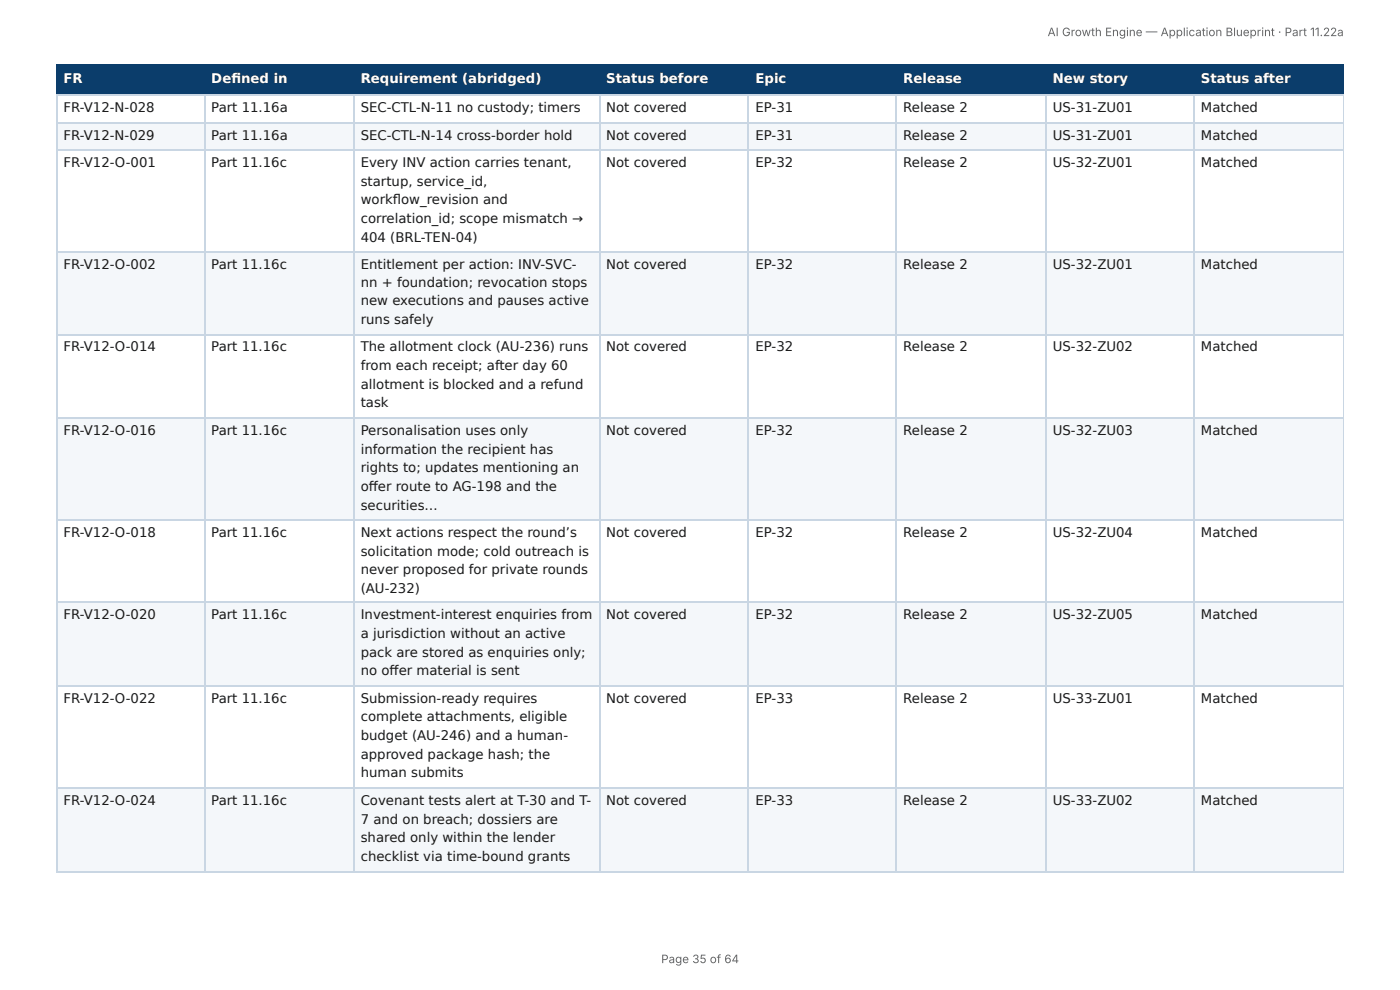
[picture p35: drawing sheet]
<svg xmlns="http://www.w3.org/2000/svg" width="297mm" height="210mm" viewBox="0 0 297 210" stroke-linecap="round" stroke-linejoin="round" font-family="sans-serif">
<defs><g id="words">
<g font-size="2.8" fill="#fff">
<text x="13.5" y="17.7">FR</text>
<text x="44.9" y="17.7">Defi ned in</text>
<text x="76.6" y="17.7">Requirement (abridged)</text>
<text x="128.8" y="17.7">Status before</text>
<text x="160.5" y="17.7">Epic</text>
<text x="191.9" y="17.7">Release</text>
<text x="223.6" y="17.7">New story</text>
<text x="255.1" y="17.7">Status after</text>
</g>
<g font-size="2.8" fill="#1a1a1a">
<text x="13.5" y="23.8">FR-V12-N-028</text>
<text x="44.9" y="23.8">Part 11.16a</text>
<text x="76.6" y="23.8">SEC-CTL-N-11 no custody; timers</text>
<text x="128.8" y="23.8">Not covered</text>
<text x="160.5" y="23.8">EP-31</text>
<text x="191.9" y="23.8">Release 2</text>
<text x="223.6" y="23.8">US-31-ZU01</text>
<text x="255.1" y="23.8">Matched</text>
<text x="13.5" y="29.6">FR-V12-N-029</text>
<text x="44.9" y="29.6">Part 11.16a</text>
<text x="76.6" y="29.6">SEC-CTL-N-14 cross-border hold</text>
<text x="128.8" y="29.6">Not covered</text>
<text x="160.5" y="29.6">EP-31</text>
<text x="191.9" y="29.6">Release 2</text>
<text x="223.6" y="29.6">US-31-ZU01</text>
<text x="255.1" y="29.6">Matched</text>
<text x="13.5" y="35.5">FR-V12-O-001</text>
<text x="44.9" y="35.5">Part 11.16c</text>
<text x="76.6" y="35.5">Every INV action carries tenant,</text>
<text x="128.8" y="35.5">Not covered</text>
<text x="160.5" y="35.5">EP-32</text>
<text x="191.9" y="35.5">Release 2</text>
<text x="223.6" y="35.5">US-32-ZU01</text>
<text x="255.1" y="35.5">Matched</text>
<text x="76.6" y="39.4">startup, service_id,</text>
<text x="76.6" y="43.4">workfl ow_revision and</text>
<text x="76.6" y="47.4">correlation_id; scope mismatch →</text>
<text x="76.6" y="51.3">404 (BRL-TEN-04)</text>
<text x="13.5" y="57.2">FR-V12-O-002</text>
<text x="44.9" y="57.2">Part 11.16c</text>
<text x="76.6" y="57.2">Entitlement per action: INV-SVC-</text>
<text x="128.8" y="57.2">Not covered</text>
<text x="160.5" y="57.2">EP-32</text>
<text x="191.9" y="57.2">Release 2</text>
<text x="223.6" y="57.2">US-32-ZU01</text>
<text x="255.1" y="57.2">Matched</text>
<text x="76.6" y="60.9">nn + foundation; revocation stops</text>
<text x="76.6" y="64.8">new executions and pauses active</text>
<text x="76.6" y="68.8">runs safely</text>
<text x="13.5" y="74.6">FR-V12-O-014</text>
<text x="44.9" y="74.6">Part 11.16c</text>
<text x="76.6" y="74.6">The allotment clock (AU-236) runs</text>
<text x="128.8" y="74.6">Not covered</text>
<text x="160.5" y="74.6">EP-32</text>
<text x="191.9" y="74.6">Release 2</text>
<text x="223.6" y="74.6">US-32-ZU02</text>
<text x="255.1" y="74.6">Matched</text>
<text x="76.6" y="78.6">from each receipt; after day 60</text>
<text x="76.6" y="82.6">allotment is blocked and a refund</text>
<text x="76.6" y="86.5">task</text>
<text x="13.5" y="92.3">FR-V12-O-016</text>
<text x="44.9" y="92.3">Part 11.16c</text>
<text x="76.6" y="92.3">Personalisation uses only</text>
<text x="128.8" y="92.3">Not covered</text>
<text x="160.5" y="92.3">EP-32</text>
<text x="191.9" y="92.3">Release 2</text>
<text x="223.6" y="92.3">US-32-ZU03</text>
<text x="255.1" y="92.3">Matched</text>
<text x="76.6" y="96.3">information the recipient has</text>
<text x="76.6" y="100.3">rights to; updates mentioning an</text>
<text x="76.6" y="104.2">off er route to AG-198 and the</text>
<text x="76.6" y="108.2">securities…</text>
<text x="13.5" y="114">FR-V12-O-018</text>
<text x="44.9" y="114">Part 11.16c</text>
<text x="76.6" y="114">Next actions respect the round’s</text>
<text x="76.6" y="118">solicitation mode; cold outreach is</text>
<text x="128.8" y="114">Not covered</text>
<text x="160.5" y="114">EP-32</text>
<text x="191.9" y="114">Release 2</text>
<text x="223.6" y="114">US-32-ZU04</text>
<text x="255.1" y="114">Matched</text>
<text x="76.6" y="122">never proposed for private rounds</text>
<text x="76.6" y="125.9">(AU-232)</text>
<text x="13.5" y="131.5">FR-V12-O-020</text>
<text x="44.9" y="131.5">Part 11.16c</text>
<text x="76.6" y="131.5">Investment-interest enquiries from</text>
<text x="128.8" y="131.5">Not covered</text>
<text x="160.5" y="131.5">EP-32</text>
<text x="191.9" y="131.5">Release 2</text>
<text x="223.6" y="131.5">US-32-ZU05</text>
<text x="255.1" y="131.5">Matched</text>
<text x="76.6" y="135.5">a jurisdiction without an active</text>
<text x="76.6" y="139.4">pack are stored as enquiries only;</text>
<text x="76.6" y="143.4">no off er material is sent</text>
<text x="13.5" y="149.2">FR-V12-O-022</text>
<text x="44.9" y="149.2">Part 11.16c</text>
<text x="76.6" y="149.2">Submission-ready requires</text>
<text x="128.8" y="149.2">Not covered</text>
<text x="160.5" y="149.2">EP-33</text>
<text x="191.9" y="149.2">Release 2</text>
<text x="223.6" y="149.2">US-33-ZU01</text>
<text x="255.1" y="149.2">Matched</text>
<text x="76.6" y="153.2">complete attachments, eligible</text>
<text x="76.6" y="157.2">budget (AU-246) and a human-</text>
<text x="76.6" y="161.1">approved package hash; the</text>
<text x="76.6" y="165.1">human submits</text>
<text x="13.5" y="170.9">FR-V12-O-024</text>
<text x="44.9" y="170.9">Part 11.16c</text>
<text x="76.6" y="170.9">Covenant tests alert at T-30 and T-</text>
<text x="128.8" y="170.9">Not covered</text>
<text x="160.5" y="170.9">EP-33</text>
<text x="191.9" y="170.9">Release 2</text>
<text x="223.6" y="170.9">US-33-ZU02</text>
<text x="255.1" y="170.9">Matched</text>
<text x="76.6" y="174.9">7 and on breach; dossiers are</text>
<text x="76.6" y="178.9">shared only within the lender</text>
<text x="76.6" y="182.8">checklist via time-bound grants</text>
</g>
<g font-size="2.5" fill="#666">
<text x="222.5" y="7.7">AI Growth Engine — Application Blueprint · Part 11.22a</text>
<text x="140.4" y="204.5">Page 35 of 64</text>
</g>
</g></defs>
<g fill="#0b3d6b">
<path d="M12.2 14h31.2v6.1h-31.2z"/>
<path d="M43.4 14h31.7v6.1h-31.7z"/>
<path d="M75.1 14h52.2v6.1h-52.2z"/>
<path d="M127.3 14h31.7v6.1h-31.7z"/>
<path d="M159 14h31.5v6.1h-31.5z"/>
<path d="M190.5 14h31.7v6.1h-31.7z"/>
<path d="M222.2 14h31.5v6.1h-31.5z"/>
<path d="M253.7 14h31.7v6.1h-31.7z"/>
</g>
<g fill="#f4f7fa">
<path d="M12.2 25.9h31.2v5.9h-31.2z"/>
<path d="M43.4 25.9h31.7v5.9h-31.7z"/>
<path d="M75.1 25.9h52.2v5.9h-52.2z"/>
<path d="M127.3 25.9h31.7v5.9h-31.7z"/>
<path d="M159 25.9h31.5v5.9h-31.5z"/>
<path d="M190.5 25.9h31.7v5.9h-31.7z"/>
<path d="M222.2 25.9h31.5v5.9h-31.5z"/>
<path d="M253.7 25.9h31.7v5.9h-31.7z"/>
<path d="M12.2 53.4h31.2v17.8h-31.2z"/>
<path d="M43.4 53.4h31.7v17.8h-31.7z"/>
<path d="M75.1 53.4h52.2v17.8h-52.2z"/>
<path d="M127.3 53.4h31.7v17.8h-31.7z"/>
<path d="M159 53.4h31.5v17.8h-31.5z"/>
<path d="M190.5 53.4h31.7v17.8h-31.7z"/>
<path d="M222.2 53.4h31.5v17.8h-31.5z"/>
<path d="M253.7 53.4h31.7v17.8h-31.7z"/>
<path d="M12.2 88.9h31.2v21.4h-31.2z"/>
<path d="M43.4 88.9h31.7v21.4h-31.7z"/>
<path d="M75.1 88.9h52.2v21.4h-52.2z"/>
<path d="M127.3 88.9h31.7v21.4h-31.7z"/>
<path d="M159 88.9h31.5v21.4h-31.5z"/>
<path d="M190.5 88.9h31.7v21.4h-31.7z"/>
<path d="M222.2 88.9h31.5v21.4h-31.5z"/>
<path d="M253.7 88.9h31.7v21.4h-31.7z"/>
<path d="M12.2 128.1h31.2v17.7h-31.2z"/>
<path d="M43.4 128.1h31.7v17.7h-31.7z"/>
<path d="M75.1 128.1h52.2v17.7h-52.2z"/>
<path d="M127.3 128.1h31.7v17.7h-31.7z"/>
<path d="M159 128.1h31.5v17.7h-31.5z"/>
<path d="M190.5 128.1h31.7v17.7h-31.7z"/>
<path d="M222.2 128.1h31.5v17.7h-31.5z"/>
<path d="M253.7 128.1h31.7v17.7h-31.7z"/>
<path d="M12.2 167.2h31.2v17.7h-31.2z"/>
<path d="M43.4 167.2h31.7v17.7h-31.7z"/>
<path d="M75.1 167.2h52.2v17.7h-52.2z"/>
<path d="M127.3 167.2h31.7v17.7h-31.7z"/>
<path d="M159 167.2h31.5v17.7h-31.5z"/>
<path d="M190.5 167.2h31.7v17.7h-31.7z"/>
<path d="M222.2 167.2h31.5v17.7h-31.5z"/>
<path d="M253.7 167.2h31.7v17.7h-31.7z"/>
</g>
<path d="M11.9 13.9h273.5M12 13.8v6.6M43.5 13.8v6.6M75.3 13.8v6.6M127.4 13.8v6.6M158.9 13.8v6.6M190.4 13.8v6.6M222.1 13.8v6.6M253.6 13.8v6.6M11.9 20.2h273.5" fill="none" stroke="#0b3d6b" stroke-width=".26"/>
<path d="M285.3 13.8v6.6" fill="none" stroke="#0b3d6b" stroke-width=".21"/>
<g fill="none" stroke="#c9d6e3" stroke-width=".26">
<path d="M11.9 20.2h273.5M11.9 26.1h273.5M11.9 31.9h273.5M12 20.4v164.5M43.5 20.4v164.5M75.3 20.4v164.5M127.4 20.4v164.5M158.9 20.4v164.5M190.4 20.4v164.5M222.1 20.4v164.5M253.6 20.4v164.5M11.9 53.6h273.5"/>
<path d="M11.9 71h273.5M11.9 88.8h273.5M11.9 110.5h273.5M11.9 127.9h273.5M11.9 145.7h273.5M11.9 167.3h273.5M11.9 185.1h273.5"/>
</g>
<path d="M285.3 20.4v164.5" fill="none" stroke="#c9d6e3" stroke-width=".21"/>
<use href="#words"/>
</svg>
